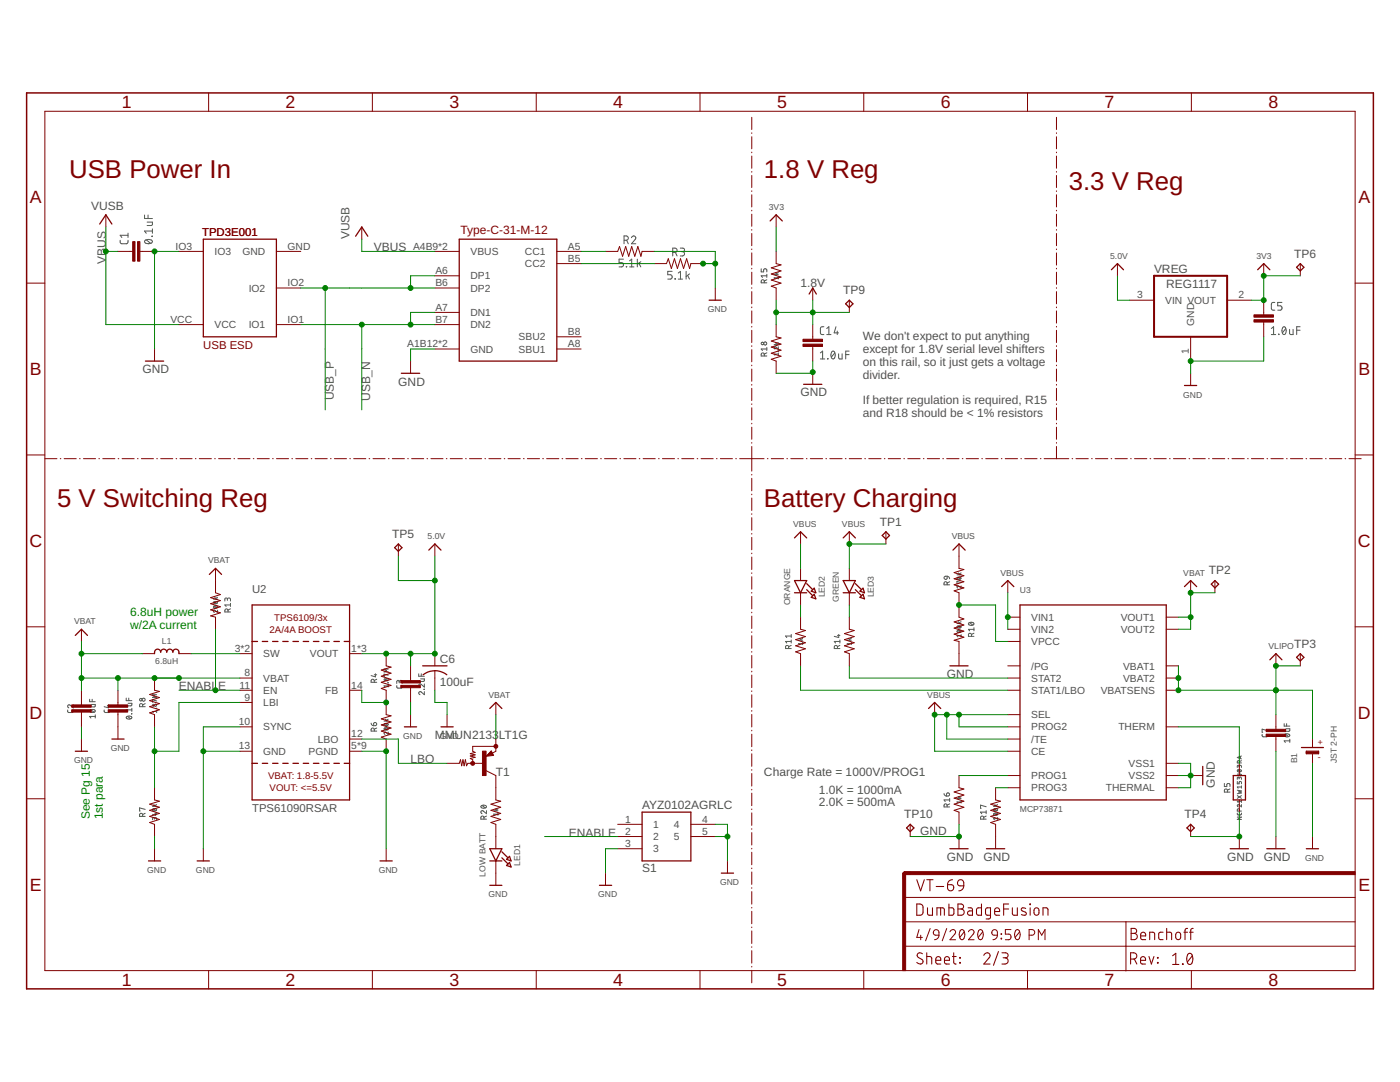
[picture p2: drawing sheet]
<svg xmlns="http://www.w3.org/2000/svg" width="279mm" height="216mm" viewBox="0 0 279 216" stroke-linecap="round" stroke-linejoin="round" font-family="sans-serif">
<defs><g id="words">
<g font-size="5.1" fill="#800000">
<text x="13.8" y="35.6">USB Power In</text>
<text x="152.5" y="35.6">1.8 V Reg</text>
<text x="213.3" y="38">3.3 V Reg</text>
<text x="11.4" y="101.2">5 V Switching Reg</text>
<text x="152.5" y="101.2">Battery Charging</text>
</g>
<g font-size="3.5" fill="#800000">
<text x="24.3" y="21.6">1</text>
<text x="57" y="21.6">2</text>
<text x="89.7" y="21.6">3</text>
<text x="122.4" y="21.6">4</text>
<text x="155.1" y="21.6">5</text>
<text x="187.8" y="21.6">6</text>
<text x="220.4" y="21.6">7</text>
<text x="253.1" y="21.6">8</text>
<text x="6" y="40.6">A</text>
<text x="271.1" y="40.6">A</text>
<text x="6" y="74.9">B</text>
<text x="271.1" y="74.9">B</text>
<text x="5.9" y="109.2">C</text>
<text x="271" y="109.2">C</text>
<text x="5.9" y="143.5">D</text>
<text x="271" y="143.5">D</text>
<text x="6" y="177.8">E</text>
<text x="271.1" y="177.8">E</text>
<text x="24.3" y="196.7">1</text>
<text x="57" y="196.7">2</text>
<text x="89.7" y="196.7">3</text>
<text x="122.4" y="196.7">4</text>
<text x="155.1" y="196.7">5</text>
<text x="187.8" y="196.7">6</text>
<text x="220.4" y="196.7">7</text>
<text x="253.1" y="196.7">8</text>
</g>
<g font-size="2.4" fill="#505050">
<text x="18.2" y="41.9">VUSB</text>
<text x="69.8" y="47.7" transform="rotate(-90 69.8 47.7)">VUSB</text>
<text x="21.1" y="52.6" transform="rotate(-90 21.1 52.6)">VBUS</text>
<text x="74.6" y="50.2">VBUS</text>
<text x="258.3" y="51.4">TP6</text>
<text x="159.7" y="57.2">1.8V</text>
<text x="168.3" y="58.7">TP9</text>
<text x="230.3" y="54.4">VREG</text>
<text x="232.7" y="57.5">REG1117</text>
<text x="172.2" y="67.9">We don't expect to put anything</text>
<text x="172.2" y="70.4">except for 1.8V serial level shifters</text>
<text x="28.4" y="74.5">GND</text>
<text x="79.5" y="76.9">GND</text>
<text x="172.2" y="73">on this rail, so it just gets a voltage</text>
<text x="172.2" y="75.6">divider.</text>
<text x="66.6" y="79.9" transform="rotate(-90 66.6 79.9)">USB_P</text>
<text x="73.9" y="80" transform="rotate(-90 73.9 80)">USB_N</text>
<text x="159.8" y="79.1">GND</text>
<text x="172.2" y="80.7">If better regulation is required, R15</text>
<text x="172.2" y="83.2">and R18 should be &lt; 1% resistors</text>
<text x="78.3" y="107.3">TP5</text>
<text x="175.6" y="104.9">TP1</text>
<text x="241.3" y="114.6">TP2</text>
<text x="258.3" y="129.2">TP3</text>
<text x="35.7" y="137.7">ENABL</text>
<text x="43.5" y="137.7">E</text>
<text x="87.8" y="136.9">100uF</text>
<text x="87.8" y="132.3">C6</text>
<text x="189" y="135.3">GND</text>
<text x="86.8" y="147.5">MMUN2133</text>
<text x="99.5" y="147.5">LT1G</text>
<text x="81.9" y="152.3">LBO</text>
<text x="99" y="154.8">T1</text>
<text x="152.5" y="154.8">Charge Rate = 1000V/PROG1</text>
<text x="128.1" y="161.4">AYZ0102AGRLC</text>
<text x="163.4" y="158.4">1.0K = 1000mA</text>
<text x="163.4" y="160.8">2.0K = 500mA</text>
<text x="242.5" y="157.2" transform="rotate(-90 242.5 157.2)">GND</text>
<text x="113.5" y="166.9">ENABLE</text>
<text x="180.4" y="163.3">TP10</text>
<text x="183.6" y="166.7">GND</text>
<text x="236.4" y="163.3">TP4</text>
<text x="189" y="171.8">GND</text>
<text x="196.3" y="171.8">GND</text>
<text x="244.9" y="171.8">GND</text>
<text x="252.2" y="171.8">GND</text>
<text x="128.1" y="174.1">S1</text>
</g>
<text font-size="2.4" fill="#800000" x="91.9" y="46.8">Type-C-31-M-12</text>
<g font-size="2.4" fill="#008000">
<text x="26" y="123">6.8uH power</text>
<text x="26" y="125.6">w/2A current</text>
<text x="17.9" y="163.5" transform="rotate(-90 17.9 163.5)">See Pg 15</text>
<text x="20.5" y="163.5" transform="rotate(-90 20.5 163.5)">1st para</text>
</g>
<g font-size="2.3" fill="#800000">
<text x="40.3" y="47">TPD3E001</text>
<text x="40.6" y="69.6">USB ESD</text>
</g>
<g font-size="2.3" fill="#505050">
<text x="50.3" y="118.3">U2</text>
<text x="50.3" y="162.1">TPS61090RSAR</text>
</g>
<g font-size="2.1" fill="#505050">
<text x="35" y="49.8">IO3</text>
<text x="42.8" y="50.9">IO3</text>
<text x="48.4" y="50.9">GND</text>
<text x="57.4" y="49.8">GND</text>
<text x="82.4" y="49.8">A4B9*2</text>
<text x="93.9" y="50.9">VBUS</text>
<text x="104.8" y="50.9">CC1</text>
<text x="104.8" y="53.3">CC2</text>
<text x="113.4" y="49.8">A5</text>
<text x="113.4" y="52.3">B5</text>
<text x="49.6" y="58.2">IO2</text>
<text x="57.4" y="57.1">IO2</text>
<text x="86.9" y="54.7">A6</text>
<text x="86.9" y="57.1">B6</text>
<text x="93.9" y="55.8">DP1</text>
<text x="93.9" y="58.2">DP2</text>
<text x="226.9" y="59.6">3</text>
<text x="247.1" y="59.6">2</text>
<text x="34" y="64.4">VCC</text>
<text x="42.8" y="65.5">VCC</text>
<text x="49.6" y="65.5">IO1</text>
<text x="57.4" y="64.4">IO1</text>
<text x="86.9" y="62">A7</text>
<text x="86.9" y="64.4">B7</text>
<text x="93.9" y="63.1">DN1</text>
<text x="93.9" y="65.5">DN2</text>
<text x="232.5" y="60.6">VIN VOUT</text>
<text x="238.3" y="65" transform="rotate(-90 238.3 65)">GND</text>
<text x="81.3" y="69.3">A1B12*2</text>
<text x="93.9" y="70.4">GND</text>
<text x="103.5" y="70.4">SBU1</text>
<text x="103.5" y="67.9">SBU2</text>
<text x="113.4" y="69.3">A8</text>
<text x="113.4" y="66.9">B8</text>
<text x="237.3" y="70.6" transform="rotate(-90 237.3 70.6)">1</text>
<text x="205.8" y="123.9">VIN1</text>
<text x="223.7" y="123.9">VOUT1</text>
<text x="46.9" y="130.1">3*2</text>
<text x="52.5" y="131.2">SW</text>
<text x="61.8" y="131.2">VOUT</text>
<text x="70.1" y="130.1">1*3</text>
<text x="205.8" y="126.3">VIN2</text>
<text x="205.8" y="128.7">VPCC</text>
<text x="223.7" y="126.3">VOUT2</text>
<text x="47.8" y="137.4">11</text>
<text x="48.8" y="135">8</text>
<text x="52.5" y="136">VBAT</text>
<text x="70.1" y="137.4">14</text>
<text x="205.8" y="133.6">/PG</text>
<text x="205.8" y="136">STAT2</text>
<text x="224.1" y="133.6">VBAT1</text>
<text x="224.1" y="136">VBAT2</text>
<text x="48.8" y="139.8">9</text>
<text x="52.5" y="138.5">EN</text>
<text x="52.5" y="140.9">LBI</text>
<text x="64.9" y="138.5">FB</text>
<text x="205.8" y="138.5">STAT1/LBO</text>
<text x="205.8" y="143.3">SEL</text>
<text x="219.7" y="138.5">VBATSENS</text>
<text x="47.7" y="144.7">10</text>
<text x="47.7" y="149.6">13</text>
<text x="52.5" y="145.8">SYNC</text>
<text x="63.4" y="148.2">LBO</text>
<text x="70.1" y="149.6">5*9</text>
<text x="70.1" y="147.1">12</text>
<text x="205.8" y="145.8">PROG2</text>
<text x="205.8" y="148.2">/TE</text>
<text x="223.2" y="145.8">THERM</text>
<text x="52.5" y="150.6">GND</text>
<text x="61.6" y="150.6">PGND</text>
<text x="205.8" y="150.6">CE</text>
<text x="205.8" y="155.5">PROG1</text>
<text x="225.2" y="155.5">VSS2</text>
<text x="225.2" y="153.1">VSS1</text>
<text x="205.8" y="157.9">PROG3</text>
<text x="220.7" y="157.9">THERMAL</text>
<text x="124.8" y="164.1">1</text>
<text x="124.8" y="166.6">2</text>
<text x="130.4" y="165.2">1</text>
<text x="130.4" y="167.6">2</text>
<text x="134.5" y="165.2">4</text>
<text x="134.5" y="167.6">5</text>
<text x="140.1" y="164.1">4</text>
<text x="140.1" y="166.6">5</text>
<text x="124.8" y="169">3</text>
<text x="130.4" y="170.1">3</text>
</g>
<g font-size="1.9" fill="#800000">
<text x="54.7" y="123.8">TPS6109/3x</text>
<text x="53.8" y="126.2">2A/4A BOOST</text>
<text x="53.5" y="155.4">VBAT: 1.8-5.5V</text>
<text x="53.8" y="157.9">VOUT: &lt;=5.5V</text>
</g>
<g font-size="1.7" fill="#505050">
<text x="153.4" y="41.9">3V3</text>
<text x="221.6" y="51.6">5.0V</text>
<text x="250.7" y="51.6">3V3</text>
<text x="141.3" y="62.3">GND</text>
<text x="236.1" y="79.4">GND</text>
<text x="85.3" y="107.6">5.0V</text>
<text x="158.3" y="105.1">VBUS</text>
<text x="168" y="105.1">VBUS</text>
<text x="189.9" y="107.6">VBUS</text>
<text x="41.5" y="112.4">VBAT</text>
<text x="164.6" y="119.2" transform="rotate(-90 164.6 119.2)">LED2</text>
<text x="174.4" y="119.2" transform="rotate(-90 174.4 119.2)">LED3</text>
<text x="199.7" y="114.9">VBUS</text>
<text x="203.6" y="118.3">U3</text>
<text x="236.1" y="114.9">VBAT</text>
<text x="14.8" y="124.6">VBAT</text>
<text x="157.7" y="120.8" transform="rotate(-90 157.7 120.8)">ORANGE</text>
<text x="167.4" y="120.1" transform="rotate(-90 167.4 120.1)">GREEN</text>
<text x="32.3" y="128.6">L1</text>
<text x="253.2" y="129.5">VLIPO</text>
<text x="31" y="132.5">6.8uH</text>
<text x="97.5" y="139.2">VBAT</text>
<text x="185.1" y="139.2">VBUS</text>
<text x="22.1" y="149.9">GND</text>
<text x="80.5" y="147.5">GND</text>
<text x="87.8" y="147.5">GND</text>
<text x="14.8" y="152.3">GND</text>
<text x="258.9" y="152.3" transform="rotate(-90 258.9 152.3)">B1</text>
<text x="266.8" y="152.3" transform="rotate(-90 266.8 152.3)">JST 2-PH</text>
<text x="203.6" y="162.1">MCP73871</text>
<text x="103.8" y="172.7" transform="rotate(-90 103.8 172.7)">LED1</text>
<text x="260.5" y="171.8">GND</text>
<text x="29.4" y="174.2">GND</text>
<text x="39.1" y="174.2">GND</text>
<text x="75.6" y="174.2">GND</text>
<text x="96.9" y="174.9" transform="rotate(-90 96.9 174.9)">LOW BATT</text>
<text x="97.5" y="179.1">GND</text>
<text x="119.4" y="179.1">GND</text>
<text x="143.7" y="176.6">GND</text>
</g>
<g font-size="1.7" fill="#800000">
<text x="263" y="148.7">+</text>
<text x="263" y="151.6">-</text>
</g>
</g></defs>
<g fill="none" stroke="#505050" stroke-width=".2">
<path d="M24 47.9v.5l.3 .2h1l.2-.2v-.5M25.5 46.5v.9M25.5 46.9h-1.5l.3 .5M28.9 42.9v.7h1.5M29 48a1.03 1.03 0 0 1 1.4 .2 .91 .91 0 0 1-1.5 0zM29.2 47.9l.9 .7M29.4 44.3h1l-.1 .6-.9 .1M29.5 42.9v.7M30.3 47.1l.1 .1zM30.4 45.7v.8M30.4 46.1h-1.5l.3 .4M124.4 51.7h-.9v.7h.6a.44 .44 0 0 1 .3 .4 .44 .44 0 0 1-.3 .5h-.6"/>
<path d="M124.5 47.9h.5a.43 .43 0 0 0 .4-.4 .43 .43 0 0 0-.4-.4h-.5v1.5M125 53.2l.1 .1zM125.1 47.9l.3 .7M125.6 53.3h.9M125.6 52l.5-.3v1.6M126 47.4a.42 .42 0 0 1 .6-.3 .42 .42 0 0 1 .2 .7l-.8 .8h.9M127.2 51.7v1.6M127.5 52.5l.4 .8M127.9 52.2l-.7 .5M134.1 54.1h-.8v.7h.5a.45 .45 0 0 1 .3 .5 .45 .45 0 0 1-.3 .4h-.5M134.3 50.4h.4a.43 .43 0 0 0 .4-.5 .43 .43 0 0 0-.4-.4h-.4v1.6M134.7 55.6l.1 .1z"/>
<path d="M134.8 50.4l.3 .7M135.4 55.7h.8M135.4 54.5l.4-.4v1.6M135.8 49.5l.6 .1 .2 .2-.2 .4h-.5M136.2 50.2a.43 .43 0 0 1 .4 .4 .43 .43 0 0 1-.4 .5h-.4M136.9 54.1v1.6M137.2 54.9l.4 .8M137.6 54.7l-.7 .5M151.9 53.6v.7h.5v-.4a.32 .32 0 0 1 .3-.3 .32 .32 0 0 1 .3 .3v.4M152.5 56.4l-.1-.5h-.4l-.1 .5h1.1M153 55.8l-.5 .3M153 55h-1.1l.3 .4"/>
<path d="M153 54.7v.7M154.5 54.8h.8M154.8 54.4l.2 .4M155.3 55.4h-.8l.2 .3M155.3 55.2v.5M155.3 54.4l-.4 .2M152.5 71l-.1-.5h-.4l-.1 .5h1.1M153 69.3v.6M153 70.4l-.5 .3M153 69.6h-1.1l.3 .3M154.5 68.7h.8M154.8 68.4l.2 .3"/>
<path d="M155.3 70.1h.1M155.3 69.2v.5l-.4-.4a.23 .23 0 0 0-.4 0 .23 .23 0 0 0 .2 .4M155.3 70.4v.5M155.3 70.7h-.8l.2 .2M155.3 68.4l-.4 .2M163.7 70.4l.5-.3v1.5M163.7 71.6h.9M164.4 65.2h-.5l-.2 .4 .1 .9 .1 .2 .5 .1M165 66.8h.8M165 65.6l.4-.4v1.6M165.2 71.5v.1zM166 70.2l.3-.1a.94 .94 0 0 1 0 1.5 .97 .97 0 0 1-.3-1.4z"/>
<path d="M166.6 70.4l-.7 .9M166.8 65.2l-.3 1.2h.8M167.1 66.1v.7M167.4 70.6v.9l.2 .1h.5v-1M168.8 70.8h.7M169.5 70.1h-.7v1.5M253.7 65.6l.5-.4v1.6M253.7 66.8h.9M254.4 60.3l-.4 .1-.3 .3 .1 1 .2 .2h.4M255.2 66.7v.1zM255.8 60.3h-.8v.7h.5a.45 .45 0 0 1 .3 .5 .45 .45 0 0 1-.3 .4h-.5M256 65.3l.3-.1a.94 .94 0 0 1 0 1.6 .97 .97 0 0 1-.3-1.5z"/>
<path d="M256.6 65.6l-.7 .8M257.4 65.7v.8l.2 .3h.5v-1.1M258.8 65.9h.7M259.5 65.2h-.7v1.6M42.6 119.5h.8M42.9 119.2l.2 .3M43.4 119.2l-.4 .2M45.4 119.6l.2-.3 .3 .1 .1 .5M45.4 119.8v-.4l-.3-.1-.2 .1v.5M188.5 115.1l.5-.1v.4a.31 .31 0 0 1-.4 .2 .31 .31 0 0 1-.1-.5zM189 116.4l-.2-.3h-.3l-.1 .6h1.1M189 115l.4 .2 .1 .3"/>
<path d="M189 116.4v.3M189.5 116.1l-.5 .2M191 114.7h.8M191 115.3a.44 .44 0 0 1 .4-.2 .44 .44 0 0 1 .4 .4 .43 .43 0 0 1-.5 .1 .43 .43 0 0 1-.3-.3zM191.2 115.2l.4 .3M191.3 114.3l.2 .4M191.8 116.9v.4l-.5-.4h-.2l-.1 .3 .2 .1M191.8 116.2l-.8-.2 .1 .5M191.8 114.3l-.4 .2M17.9 139.5v.5h1.1M18.4 139.5v.5M25.2 139.3v.5h1.1"/>
<path d="M25.7 139.3v.5M31.3 139.9l-.9-.3 .1 .5M31.3 138.6h-.9l.5 .3-.5 .3h.9M42.6 121a.44 .44 0 0 1 .5-.1 .44 .44 0 0 1 .3 .3 .44 .44 0 0 1-.5 .2 .44 .44 0 0 1-.3-.4zM42.6 120.1a.43 .43 0 0 1 .5-.1 .43 .43 0 0 1 .3 .3 .43 .43 0 0 1-.5 .2 .43 .43 0 0 1-.3-.4zM42.8 120.9l.4 .4M42.8 120.1l.4 .3M43.4 121.8v.4l-.4-.4a.22 .22 0 0 0-.4 .1 .22 .22 0 0 0 .2 .3M45.5 122.1l-.1-.5h-.4l-.1 .5h1.1M46 121.5l-.5 .2M46 120.7h-1.1l.2 .3M46 120.4v.6"/>
<path d="M74.7 136.1l-.1-.5h-.4l-.1 .5h1.1M74.7 134.6h.5M74.9 134.5v.6l-.8-.3M75.2 135.5l-.5 .3M77.5 136.2h.1M77.5 134.7l-.9-.2v.5h.2M77.5 136.9h-.9l.2 .2M77.5 136.6v.5M77.5 133.5h-.9l.5 .3-.5 .3h.9M79.2 136.8v.4l.2 .1h.7l.2-.5M79.7 136.1l.1-.3h.3l.2 .1v.5M79.7 136.3v-.4l-.3-.1-.2 .1v.5"/>
<path d="M83.6 134.5v.4h1.1M83.9 135.5h.8l-.1 .5h-.7M84.1 134.5v.4M84.7 137.5h.1M84.7 138v.6l-.6-.5a.31 .31 0 0 0-.5 .1 .31 .31 0 0 0 .2 .4M84.7 136.5v.6l-.6-.5a.31 .31 0 0 0-.5 .1 .31 .31 0 0 0 .2 .4M157.4 129.4l-.1-.6h-.4l-.1 .6h1.1M157.9 128.8l-.5 .2M157.9 128h-1.1l.2 .3M157.9 126.6v.6M157.9 127.7v.6M157.9 126.9h-1.1l.2 .3"/>
<path d="M159.4 127.7h.8M159.6 127.4l.3 .3M160.2 128.4h-.8l.1 .2M160.2 128.2v.4M160.2 127.4l-.4 .2M167.1 129.4l-.1-.6h-.4l-.1 .6h1.1M167.1 126.8h.5M167.4 126.6v.6l-.9-.2M167.6 128h-1.1l.3 .3M167.6 128.8l-.5 .2M167.6 127.7v.6M169.1 127.7h.8"/>
<path d="M169.4 127.4l.2 .3M169.9 128.4h-.8l.2 .2M169.9 128.2v.4M169.9 127.4l-.4 .2M191 124.4h.8M191 125.9a.44 .44 0 0 1 .4-.2 .44 .44 0 0 1 .4 .4 .43 .43 0 0 1-.5 .1 .43 .43 0 0 1-.3-.3zM191 125a.43 .43 0 0 1 .5-.1 .43 .43 0 0 1 .3 .3 .44 .44 0 0 1-.5 .1 .44 .44 0 0 1-.3-.3zM191.2 125.8l.4 .4M191.2 124.9l.4 .4M191.3 124.1l.2 .3M191.8 126.6v.5M191.8 126.9h-.8l.2 .2"/>
<path d="M191.8 124.1l-.4 .2M193.3 124.3a.6 .6 0 0 1 1.1 .3 .62 .62 0 0 1-1.1-.2zM193.5 124.2l.6 .5M193.9 127l-.1-.6h-.4l-.1 .6h1.1M194.4 126.3l-.5 .3M194.4 125.6h-1.1l.2 .3M194.4 125.3v.6M13.5 141.7v.3l.2 .2h.8l.1-.5M14.6 140.6v.6l-.6-.5a.3 .3 0 0 0-.5 .1 .3 .3 0 0 0 .2 .4M18 141.7a.62 .62 0 0 1 1 .3 .62 .62 0 0 1-1.1-.2zM18.1 141.6l.7 .5M18.3 140.6h.7l-.1 .4-.6 .1"/>
<path d="M19 143h-1.1l.2 .3M19 142.6v.7M20.8 141.7v.3l.2 .2h.8l.1-.5M21.4 140.8h.5M21.7 140.6v.6l-.9-.2M25.3 143a.63 .63 0 0 1 1 .3 .62 .62 0 0 1-1.1-.2zM25.4 142.9l.7 .5M25.6 140.3h.7l-.1 .5h-.6M26.2 142.5h.1M26.3 141.3v.7M26.3 141.6h-1.1l.2 .4M28.5 141l-.1-.5h-.4l-.1 .5h1.1"/>
<path d="M29 140.4l-.5 .3M31.3 141.3h.1M31.3 141.7v.5M31.3 142h-.9l.2 .2M74.1 144.3l.1 .4 .4 .1M74.6 144.3a.32 .32 0 0 1 .6 0 .32 .32 0 0 1-.3 .5h-.3zM74.7 145.9l-.1-.6h-.4l-.1 .6h1.1M75.2 145.3l-.5 .2M76.6 143.9h.9M76.7 145.3a.44 .44 0 0 1 .4-.1 .44 .44 0 0 1 .3 .3 .43 .43 0 0 1-.4 .2 .43 .43 0 0 1-.3-.4zM76.7 144.5a.44 .44 0 0 1 .4-.2 .44 .44 0 0 1 .3 .4 .42 .42 0 0 1-.4 .1 .42 .42 0 0 1-.3-.3zM76.8 145.2l.5 .4"/>
<path d="M76.8 144.4l.5 .3M76.9 143.5l.3 .4M77.5 146.1v.4l-.5-.3a.22 .22 0 0 0-.3 0 .22 .22 0 0 0 .1 .3M77.5 143.5l-.4 .2M188.4 158.3l.2 .4 .3 .1M189 158.3a.32 .32 0 0 1 .5 .1 .32 .32 0 0 1-.3 .4h-.3zM189.5 159.6h-1.1l.2 .3M189.5 159.3v.6M191 159.3h.8M191.3 159l.2 .3M191.8 159.8v.5M191.8 159l-.4 .2"/>
<path d="M244.3 156.3v.7h.5v-.4a.32 .32 0 0 1 .4-.3 .32 .32 0 0 1 .3 .3v.4M245 158.1l-.1-.6h-.4l-.2 .6h1.2M245.5 157.4l-.5 .3M246.9 155.9v.5h.4v-.4l.2-.1 .2 .1 .1 .4M246.9 154.5h.7l.2 .2M246.9 158.7l.9 .6M246.9 157.7l.9 .1-.6 .2 .6 .2-.9 .2M247 153.7a.44 .44 0 0 1 .4-.1 .44 .44 0 0 1 .3 .3 .44 .44 0 0 1-.4 .1 .44 .44 0 0 1-.3-.3zM247.1 153.6l.5 .4M247.3 155.3l.1-.2h.2l.2 .4M247.3 155.4v-.2l-.2-.2-.1 .2-.1 .3M247.3 152.9l.1-.2h.2l.2 .4"/>
<path d="M247.3 153.1v-.3l-.2-.1-.1 .1-.1 .3M247.4 152.2v-.3l-.4-.1-.1 .4h.9M247.5 150.9v.4M247.8 156.8v.5M247.8 159.7v.4M247.8 159.9h-.9l.2 .2M247.8 158.7l-.9 .6M247.8 157h-.9l.2 .3M247.8 151.8l-.4 .2M247.8 150.9l-.9 .3 .9 .2M251.9 146.5v.4l.2 .1h.8l.1-.5M253 145.8l-1.1-.3v.6h.1"/>
<path d="M256.3 144.4v.5h1.1M256.3 146.6a.64 .64 0 0 1 1.1 .2 .61 .61 0 0 1-.6 .3 .61 .61 0 0 1-.5-.5zM256.5 146.5l.7 .5M256.6 145.4h.8l-.1 .5h-.7M256.8 144.4v.5M257.4 147.8h-1.1l.2 .3M257.4 147.5v.6M28.5 162.9l-.1-.6h-.4l-.1 .6h1.1M29 161.5l-1.1-.3v.6h.1M29 162.3l-.5 .2M30.4 160.9h.9M30.5 161.5a.44 .44 0 0 1 .4-.2 .44 .44 0 0 1 .3 .4 .44 .44 0 0 1-.4 .1 .44 .44 0 0 1-.3-.3z"/>
<path d="M30.6 161.4l.5 .4M30.7 160.5l.3 .4M30.8 163.3l.1-.2h.2l.2 .5M30.8 163.5v-.3l-.3-.1-.1 .5M30.9 162.4h.4M31.1 162.2v.5l-.7-.2M31.3 160.5l-.4 .2M96 160.8a.63 .63 0 0 1 1.1 .3 .61 .61 0 0 1-.6 .2 .61 .61 0 0 1-.5-.4zM96.2 160.7l.6 .5M96.6 163.4l-.1-.5h-.4l-.1 .5h1.1M97.1 161.8v.6l-.6-.6a.31 .31 0 0 0-.5 .1 .31 .31 0 0 0 .2 .5M97.1 162.8l-.5 .3"/>
<path d="M98.5 161.8h.9M98.8 161.4l.3 .4M99.4 162.5h-.9l.2 .2M99.4 162.2v.5M99.4 161.4l-.4 .2M189 161l-.1-.5h-.4l-.1 .5h1.1M189.5 160.4l-.5 .3M191.8 160h-.8l.2 .3M196.3 163.4l-.1-.5h-.4l-.1 .5h1.1M196.8 161l-1.1-.3v.6h.1M196.8 162.8l-.5 .3M196.8 162.1h-1.1l.2 .3"/>
<path d="M196.8 161.8v.6M198.3 160.9h.8M198.3 162.4a.43 .43 0 0 1 .5-.2 .43 .43 0 0 1 .3 .4 .44 .44 0 0 1-.5 .1 .44 .44 0 0 1-.3-.3zM198.3 161.5a.44 .44 0 0 1 .5-.2 .44 .44 0 0 1 .3 .4 .44 .44 0 0 1-.5 .1 .44 .44 0 0 1-.3-.3zM198.5 162.3l.4 .3M198.5 161.4l.4 .4M198.5 160.5l.3 .4M199.1 163.3h-.8l.2 .3M199.1 163.1v.5M199.1 160.5l-.4 .2M246.9 162.2l.2 .4h.5l.2-.4M246.9 163h.9l-.9 .5h.9"/>
<path d="M247.4 161.8v-.3l-.4-.1-.1 .4h.9M247.8 160.5v.5l-.8-.4-.1 .1 .2 .3"/>
<circle cx="152.2" cy="68.5" r=".25"/>
<circle cx="152.7" cy="68.5" r=".31"/>
<circle cx="28.1" cy="139.6" r=".26"/>
<circle cx="28.7" cy="139.6" r=".31"/>
<circle cx="76.8" cy="135.6" r=".18"/>
<circle cx="77.2" cy="135.6" r=".23"/>
<circle cx="30.6" cy="140.7" r=".18"/>
<circle cx="31" cy="140.7" r=".22"/>
</g>
<g fill="none" stroke="#800000" stroke-width=".2">
<path d="M41.6 18.5v3.7M74.3 18.5v3.7M107 18.5v3.7M139.7 18.5v3.7M172.4 18.5v3.7M205.1 18.5v3.7M237.8 18.5v3.7M9 22.2h261.4v171.5h-261.4zM150 23.4v2.4M150 26.5v.1M150 27.3v2.4M150 30.4v.1"/>
<path d="M150 31.1v2.5M150 34.2v.2M150 35v2.4M150 38.1v.1M150 38.9v2.4M210.8 23.4v2.4M210.8 26.5v.1M210.8 27.3v2.4M210.8 30.4v.1M210.8 31.1v2.5M210.8 34.2v.2M210.8 35v2.4"/>
<path d="M210.8 38.1v.1M210.8 38.9v2.4M5.3 56.5h3.7M21.1 42.9v2.4M23.5 50.2h3M27.9 50.2h2.9M35.7 50.2h4.9M55.2 50.2h4.8M55.2 57.5h4.8M72.2 45.3v2.4M86.8 50.2h4.9M86.8 55h4.9"/>
<path d="M86.8 57.5h4.9M111.1 50.2h4.9M111.1 52.6h4.9M120.8 50.2h2.5l.3-1 .6 1.9 .7-1.9 .6 1.9 .6-1.9 .6 1.9 .6-1.9 .6 1.9 .2-.9h2.5M130.6 52.6h2.4l.4-1 .6 2 .6-2 .6 2 .6-2 .6 2 .6-2 .6 2 .3-1h2.4M142.7 57.5v2.4M150 42v.1M150 42.7v2.4M150 45.8v.1M150 46.6v2.4M150 49.7v.1M150 50.5v2.4"/>
<path d="M150 53.5v.2M150 54.3v2.4M150 57.4v.1M150 58.2v2.4M154.9 50.2v2.4l1 .3-2 .5 2 .7-2 .6 2 .6-2 .6 2 .6-2 .6 1 .4v2.4M154.9 42.9v2.4M162.2 57.5v2.4M169.5 59.9v2.4M210.8 42v.1M210.8 42.7v2.4M210.8 45.8v.1M210.8 46.6v2.4"/>
<path d="M210.8 49.7v.1M210.8 50.5v2.4M210.8 53.5v.2M210.8 54.3v2.4M210.8 57.4v.1M210.8 58.2v2.4M223 52.6v2.4M225.4 59.9h4.9M244.9 59.9h4.9M252.2 52.6v2.4M252.2 59.9v2.9M259.5 52.6v2.4"/>
<path d="M270.4 56.5h3.7M30.8 69.6v2.5M35.7 64.8h4.9M55.2 64.8h4.8M81.9 72.1v2.4M86.8 69.6h4.9M86.8 62.3h4.9M86.8 64.8h4.9M111.1 69.6h4.9M111.1 67.2h4.9M150 61.3v.1M150 62v2.5"/>
<path d="M150 65.1v.2M150 65.9v2.4M150 69v.1M150 69.8v2.4M150 72.9v.1M150 73.6v2.5M150 76.7v.2M150 77.5v2.4M154.9 64.8v2.4l1 .2-2 .7 2 .6-2 .6 2 .6-2 .6 2 .6-2 .6 1 .4v2.4M162.2 64.8v2.9M162.2 69.2v2.9M162.2 74.3v2.4"/>
<path d="M210.8 61.3v.1M210.8 62v2.5M210.8 65.1v.2M210.8 65.9v2.4M210.8 69v.1M210.8 69.8v2.4M210.8 72.9v.1M210.8 73.6v2.5M210.8 76.7v.2M210.8 77.5v2.4M237.6 67.2v4.9M237.6 74.5v2.4"/>
<path d="M252.2 64.3v2.9M5.3 90.8h3.7M9 91.5h2.4M12 91.5h.1M12.8 91.5h2.4M15.9 91.5h.1M16.7 91.5h2.4M19.7 91.5h.2M20.5 91.5h2.4M23.6 91.5h.1M24.4 91.5h2.4M27.4 91.5h.2"/>
<path d="M28.2 91.5h2.4M31.3 91.5h.1M32.1 91.5h2.4M35.1 91.5h.2M35.9 91.5h2.4M39 91.5h.1M39.8 91.5h2.4M42.8 91.5h.2M43.6 91.5h2.4M46.7 91.5h.1M47.5 91.5h2.4M50.5 91.5h.2"/>
<path d="M51.3 91.5h2.4M54.4 91.5h.1M55.2 91.5h2.4M58.3 91.5h.1M59 91.5h2.4M62.1 91.5h.1M62.9 91.5h2.4M66 91.5h.1M66.7 91.5h2.5M69.8 91.5h.1M70.6 91.5h2.4M73.7 91.5h.1"/>
<path d="M74.4 91.5h2.5M77.5 91.5h.1M78.3 91.5h2.4M81.4 91.5h.1M82.1 91.5h2.5M85.2 91.5h.1M86 91.5h2.4M89.1 91.5h.1M89.9 91.5h2.4M92.9 91.5h.1M93.7 91.5h2.4M96.8 91.5h.1"/>
<path d="M97.6 91.5h2.4M100.6 91.5h.2M101.4 91.5h2.4M104.5 91.5h.1M105.2 91.5h2.5M108.3 91.5h.2M109.1 91.5h2.4M112.2 91.5h.1M112.9 91.5h2.5M116 91.5h.2M116.8 91.5h2.4M119.9 91.5h.1"/>
<path d="M120.6 91.5h2.5M123.7 91.5h.1M124.5 91.5h2.4M127.6 91.5h.1M128.4 91.5h2.4M131.4 91.5h.2M132.2 91.5h2.4M135.3 91.5h.1M136.1 91.5h2.4M139.1 91.5h.2M139.9 91.5h2.4M143 91.5h.1"/>
<path d="M143.8 91.5h2.4M146.8 91.5h.2M147.6 91.5h4.9M150 80.6v.1M150 81.4v2.4M150 84.5v.1M150 85.2v2.5M150 88.3v.1M150 89.1v4.9M150 94.7v.1M150 95.4v2.5M150 98.6v.1"/>
<path d="M150 99.4v2.5M153.1 91.5h.2M153.9 91.5h2.5M157 91.5h.2M157.8 91.5h2.5M160.9 91.5h.2M161.7 91.5h2.5M164.8 91.5h.2M165.6 91.5h2.5M168.7 91.5h.1M169.5 91.5h2.4M172.6 91.5h.1"/>
<path d="M173.4 91.5h2.4M176.5 91.5h.1M177.3 91.5h2.4M180.4 91.5h.1M181.2 91.5h2.4M184.3 91.5h.1M185.1 91.5h2.4M188.2 91.5h.1M188.9 91.5h2.5M192 91.5h.2M192.8 91.5h2.5M195.9 91.5h.2"/>
<path d="M196.7 91.5h2.5M199.8 91.5h.2M200.6 91.5h2.5M203.7 91.5h.2M204.5 91.5h2.5M207.6 91.5h.2M208.4 91.5h4.9M210.8 80.6v.1M210.8 81.4v2.4M210.8 84.5v.1M210.8 85.2v2.5M210.8 88.3v.1"/>
<path d="M210.8 89.1v2.4M214 91.5h.1M214.7 91.5h2.5M217.8 91.5h.2M218.6 91.5h2.5M221.7 91.5h.2M222.5 91.5h2.5M225.6 91.5h.2M226.4 91.5h2.5M229.5 91.5h.2M230.3 91.5h2.4M233.4 91.5h.1"/>
<path d="M234.2 91.5h2.4M237.3 91.5h.1M238.1 91.5h2.4M241.2 91.5h.1M242 91.5h2.4M245.1 91.5h.1M245.9 91.5h2.4M249 91.5h.1M249.7 91.5h2.5M252.9 91.5h.1M253.6 91.5h2.5M256.8 91.5h.1"/>
<path d="M257.5 91.5h2.5M260.6 91.5h.2M261.4 91.5h2.5M264.5 91.5h.2M265.3 91.5h2.5M268.4 91.5h.2M269.2 91.5h2.5M270.4 90.8h3.7M43 113.4v4.9l1 .3-2 .7 2 .5-2 .7 2 .6-2 .6 2 .6-2 .6 1 .2v2.5M79.5 108.5v2.5M86.8 108.5v2.5M150 102.5v.1"/>
<path d="M150 103.3v2.5M150 106.4v.2M150 107.2v2.5M150 110.4v.1M150 111.1v2.5M150 114.3v.1M150 115.1v2.5M150 118.2v.1M150 119v2.5M159.8 106.1v2.4M159.8 113.4v2.4M159.8 118.3v2.4"/>
<path d="M169.5 106.1v2.4M169.5 113.4v2.4M169.5 118.3v2.4M176.8 106.1v2.4M191.4 108.5v4.9l1 .2-2 .7 2 .6-2 .6 2 .6-2 .6 2 .6-2 .6 1 .4v4.8l1 .4-2 .6 2 .6-2 .6 2 .6-2 .6 2 .6-2 .7 1 .2v4.9M201.1 115.8v2.5M237.6 115.8v2.5M242.5 115.8v2.5M5.3 125.1h3.7M16.3 125.6v2.4M16.3 137.7v3M23.5 137.7v3"/>
<path d="M28.4 130.4h2.4M30.8 135.3v2.4l1 .3-1.9 .6 1.9 .6-1.9 .6 1.9 .6-1.9 .6 1.9 .6-1.9 .6 .9 .4v2.4M35.7 130.4h2.4M47.9 130.4h2.4M47.9 135.3h2.4M47.9 137.7h2.4M69.8 130.4h2.4M69.8 137.7h2.4M77.1 130.4v2.5l.9 .2-1.9 .6 1.9 .6-1.9 .6 1.9 .7-1.9 .5 1.9 .7-1.9 .6 1 .3v4.9l.9 .2-1.9 .6 1.9 .7-1.9 .6 1.9 .6-1.9 .6 1.9 .6-1.9 .6 1 .4v2.4M81.9 132.9v2.9M81.9 137.2v3M86.8 130.4v2.5"/>
<path d="M86.8 133.8v3.9M150 122.2v.1M150 122.9v2.5M150 126.1v.1M150 126.9v2.4M150 130v.1M150 130.8v2.5M150 133.9v.2M150 134.7v2.5M150 137.9v.1M150 138.6v2.5M159.8 123.1v2.5l.9 .2-1.9 .6 1.9 .6-1.9 .6 1.9 .6-1.9 .7 1.9 .6-1.9 .6 1 .3v2.5"/>
<path d="M169.5 123.1v2.5l1 .2-2 .6 2 .6-2 .6 2 .6-2 .7 2 .6-2 .6 1 .3v2.5M201.1 135.3h2.5M201.1 137.7h2.5M201.1 125.6h2.5M201.1 128h2.5M201.1 132.9h2.5M201.1 123.1h2.5M232.7 135.3h2.5M232.7 137.7h2.5M232.7 125.6h2.5M232.7 132.9h2.5M232.7 123.1h2.5"/>
<path d="M254.6 130.4v2.5M259.5 130.4v2.5M270.4 125.1h3.7M5.3 159.4h3.7M16.3 142.1v2.9M16.3 147.5v2.4M23.5 142.1v5.4M30.8 157.2v2.4l1 .3-1.9 .6 1.9 .6-1.9 .6 1.9 .6-1.9 .6 1.9 .6-1.9 .6 .9 .4v2.4M47.9 140.2h2.4M47.9 145h2.4M47.9 149.9h2.4M69.8 149.9h2.4"/>
<path d="M69.8 147.5h2.4M81.9 142.6v2.4M89.2 142.6v2.4M89.2 152.3h2.5l.2-.7 .2 1.2 .3-1.2 .2 1.2 .3-1.2 .2 1.2 .3-.5h2.9M97 153.8l2 .9v4.9l.9 .3-1.9 .6 1.9 .6-1.9 .6 1.9 .6-1.9 .6 1.9 .6-1.9 .6 1 .4v4.9M98 149.8l.5 .9-1.5 .2zM99 140.2v2.4M99 147.5v2.4l-.7 .4M99 148.9h-4.7v1l.5 .2-.9 .3 .9 .2-.9 .3 .9 .2-.9 .2 .4 .3v.7M150 141.8v.1M150 142.6v2.5M150 145.7v.1"/>
<path d="M150 146.5v2.5M150 149.6v.2M150 150.4v2.5M150 153.6v.1M150 154.3v2.5M150 157.5v.1M150 158.3v2.5M186.5 140.2v2.4M191.4 154.7v2.5l1 .2-2 .6 2 .6-2 .7 2 .6-2 .6 2 .6-2 .6 1 .4v2.4M198.7 157.2v2.4l1 .3-2 .6 2 .6-2 .6 2 .6-2 .6 2 .6-2 .6 1 .4v4.9M201.1 145h2.5M201.1 149.9h2.5"/>
<path d="M201.1 147.5h2.5M201.1 154.7h2.5M201.1 142.6h2.5M201.1 157.2h2.5M232.7 145h2.5M232.7 152.3h2.5M232.7 154.7h2.5M232.7 157.2h2.5M237.6 154.7h2.4M247.3 152.3v2.4M247.3 159.6v2.5M254.6 142.6v2.9"/>
<path d="M254.6 147v2.9M261.9 147.5v1.5M261.9 150.5v1.8M270.4 159.4h3.7M30.8 169.4v2.4M40.6 169.4v2.4M77.1 169.4v2.4M99 171.8v4.9M120.8 174.2v2.5M123.3 164.5h4.8M123.3 166.9h4.8M123.3 169.4h4.8"/>
<path d="M137.9 164.5h4.8M137.9 166.9h4.8M145.2 171.8v2.4M150 161.4v.1M150 162.2v2.5M150 165.4v.1M150 166.1v2.5M150 169.3v.1M150 170.1v2.5M150 173.2v.1M150 174v2.5M150 177.1v.1"/>
<path d="M150 177.9v2.5M180.4 179.1h90M181.7 164.5v2.4M191.4 166.9v2.5M237.6 164.5v2.4M247.3 166.9v2.5M254.6 166.9v2.5M261.9 166.9v2.5M41.6 193.7v3.6M74.3 193.7v3.6M107 193.7v3.6M139.7 193.7v3.6"/>
<path d="M150 181.1v.1M150 181.8v2.5M150 185v.1M150 185.8v2.5M150 188.9v.1M150 189.7v2.5M150 192.8v.2M150 193.6v2.5M172.4 193.7v3.6M180.4 188.8h90M180.4 183.9h90M183.4 185.5l-.4 1.5h1.1"/>
<path d="M183.7 186.6v.9M185.6 185.3l-.9 2.4M186.4 185.7l.3-.2 .6 .2 .1 .9-1-.1-.1-.3zM187.4 186.6l-.3 .6-.6 .3M188.9 185.3l-.9 2.4M189.6 185.9a.56 .56 0 0 1 .8-.4 .56 .56 0 0 1 .1 .9l-.9 1.1h1.1M191.7 185.6l.1-.1a.83 .83 0 0 1 .7 1.3v.2a.48 .48 0 0 1-.5 .5 .48 .48 0 0 1-.5-.5v-.8zM192.4 185.9l-.9 1.1M193.3 185.9a.56 .56 0 0 1 .8-.4 .56 .56 0 0 1 .1 .9l-.9 1.1h1.1M195.4 185.6l.1-.1a.83 .83 0 0 1 .7 1.3v.2a.48 .48 0 0 1-.5 .5 .48 .48 0 0 1-.5-.5l-.1-.8zM196.1 185.9l-.9 1.1M198.1 185.7l.3-.2 .5 .2 .2 .9-1-.1-.2-.3z"/>
<path d="M199.1 186.6l-.3 .6-.6 .3M199.8 186.3l.1 .1zM199.8 187.2l.1 .1zM201.8 185.5h-1.2v.9h.7a.57 .57 0 0 1 .5 .6 .57 .57 0 0 1-.5 .5h-.7M202.7 185.6l.2-.1a.83 .83 0 0 1 .7 1.3l-.1 .2a.48 .48 0 0 1-.5 .5 .48 .48 0 0 1-.4-.5l-.1-.8zM203.5 185.9l-.9 1.1M205.1 193.7v3.6M205.4 186.6h.5a.56 .56 0 0 0 .6-.6 .56 .56 0 0 0-.6-.5h-.5v2M207.2 187.5v-2l.7 1.1 .7-1.1v2M224.7 183.9v9.9M237.8 193.7v3.6"/>
</g>
<path d="M230.3 55h14.6v12.2h-14.6z" fill="none" stroke="#800000" stroke-width=".4"/>
<g fill="none" stroke="#800000" stroke-width=".25">
<path d="M19.9 44.7l1.2-1.8 1.2 1.8M40.6 47.7h14.6v19.5h-14.6zM71 47.1l1.2-1.8 1.2 1.8M91.7 47.7h19.4v24.4h-19.4zM141.5 59.9h2.5M153.7 44.1l1.2-1.2 1.2 1.2M161.5 58.7l.7-1.2 .7 1.2M221.8 53.8l1.2-1.2 1.2 1.2M251 53.8l1.2-1.2 1.2 1.2M258.8 53.3l.7-.7 .7 .7-.7 .8zM29 72.1h3.7M80.1 74.5h3.7"/>
<path d="M160.4 76.7h3.6M168.8 60.6l.7-.7 .7 .7-.7 .8zM236.4 76.9h2.4M41.8 114.6l1.2-1.2 1.2 1.2M78.8 109.3l.7-.8 .7 .8-.7 .7zM85.6 109.8l1.2-1.3 1.2 1.3M158.6 115.8h2.4l-1.2 2.5zM158.6 118.3h2.4M158.6 107.3l1.2-1.2 1.2 1.2M161 117.7l1.2 1.2M161 116.5l1.2 1.2M162.5 117.4l.3 .9-.9-.3z"/>
<path d="M162.5 118.6l.3 .9-.9-.3zM168.3 115.8h2.4l-1.2 2.5zM168.3 118.3h2.4M168.3 107.3l1.2-1.2 1.2 1.2M170.7 117.7l1.2 1.2M170.7 116.5l1.2 1.2M171.6 118l.6-.6 .3 .9zM171.6 119.2l.6-.6 .3 .9zM176.8 106.1l.7 .7-.7 .8-.7-.8zM190.2 109.8l1.2-1.3 1.2 1.3M199.9 117.1l1.2-1.3 1.2 1.3M236.4 117.1l1.2-1.3 1.2 1.3"/>
<path d="M241.7 116.6l.8-.8 .7 .8-.7 .7zM15 126.8l1.3-1.2 1.2 1.2M30.8 130.4a.64 .64 0 0 1 .5-.8 .64 .64 0 0 1 .8 .5 .6 .6 0 0 1 .6-.6 .6 .6 0 0 1 .6 .6 .61 .61 0 0 1 .6-.6 .61 .61 0 0 1 .6 .6 .64 .64 0 0 1 .8-.6 .64 .64 0 0 1 .4 .9M50.3 128h1.1M50.3 120.7h19.5v38.9h-19.5zM52.3 128h1.1M54.4 128h1.1M56.4 128h1.1M58.5 128h1.1M60.5 128h1.1M62.5 128h1.1M64.6 128h1.1"/>
<path d="M66.6 128h1.1M68.7 128h1.1M84.3 132.9h4.9M84.4 134.6a3.8 3.8 0 0 1 4.8 0M189.6 132.9h3.6M203.6 120.7h29.1v38.9h-29.1zM253.4 131.7l1.2-1.3 1.2 1.3M258.8 131.2l.7-.8 .7 .8-.7 .7zM15 149.9h2.5M22.3 147.5h2.5M50.3 152.3h1.1M52.3 152.3h1.1"/>
<path d="M54.4 152.3h1.1M56.4 152.3h1.1M58.5 152.3h1.1M60.5 152.3h1.1M62.5 152.3h1.1M64.6 152.3h1.1M66.6 152.3h1.1M68.7 152.3h1.1M80.7 145h2.4M88 145h2.4M97.7 141.4l1.3-1.2 1.2 1.2M98 150.5h-.4l.4-.2 .2 .3-.9 .1 .7-.7 .3 .6"/>
<path d="M185.3 141.4l1.2-1.2 1.2 1.2M240 152.9v3.7M246.1 154.7h2.5v4.9h-2.5zM259.7 149.2h4.4M260.7 149.9h2.4v.5h-2.4zM260.7 150.1h2.4M29.6 171.8h2.5M39.3 171.8h2.5M75.8 171.8h2.5M97.7 171.8h2.5M97.7 176.7h2.5M97.7 169.4h2.5l-1.2 2.4z"/>
<path d="M100.2 171.2l1.2 1.2M100.2 170l1.2 1.2M101.1 171.5l.6-.6 .3 .9zM101.7 172.1l.3 .9-.9-.3zM119.6 176.7h2.5M128.1 162.1h9.8v9.7h-9.8zM144 174.2h2.4M180.9 165.2l.8-.7 .7 .7-.7 .7zM189.6 169.4h3.6M196.9 169.4h3.6M236.9 165.2l.7-.7 .7 .7-.7 .7zM245.5 169.4h3.7"/>
<path d="M252.8 169.4h3.7M260.7 169.4h2.4"/>
</g>
<g fill="#800000" stroke="#800000" stroke-width=".2">
<path d="M27.5 48.2h.4v3.9h-.4z"/>
<path d="M26.5 48.2h.4v3.9h-.4z"/>
<path d="M14.3 141.6h3.9v.5h-3.9z"/>
<path d="M14.3 140.7h3.9v.4h-3.9z"/>
<path d="M80 136.8h3.9v.4h-3.9z"/>
<path d="M80 135.8h3.9v.5h-3.9z"/>
<path d="M21.6 141.6h3.9v.5h-3.9z"/>
<path d="M21.6 140.7h3.9v.4h-3.9z"/>
<path d="M96.3 149.9h.7v4.8h-.7z"/>
<path d="M252.7 146.5h3.9v.5h-3.9z"/>
<path d="M252.7 145.5h3.9v.5h-3.9z"/>
<path d="M180.1 174.2h.6v19.5h-.6z"/>
<path d="M180.4 173.9h90v.6h-90z"/>
<path d="M250.3 63.8h3.8v.5h-3.8z"/>
<path d="M250.3 62.8h3.8v.5h-3.8z"/>
<path d="M160.3 68.7h3.8v.4h-3.8z"/>
<path d="M160.3 67.7h3.8v.5h-3.8z"/>
</g>
<g fill="#800000" stroke="#800000" stroke-width=".2">
<path d="M94 152.1l.4-.2 .2 .1 .1 .2-.1 .4a.4 .4 0 0 1-.4 .1 .4 .4 0 0 1-.3-.4l.4-.1 .1 .2-.5-.1z" fill-rule="evenodd"/>
<path d="M98.6 148.7l.2-.1a.4 .4 0 0 1 .4 0 .4 .4 0 0 1 .1 .4l-.3 .3h-.2l-.2-.4h.4v.1l-.4-.1z" fill-rule="evenodd"/>
</g>
<path d="M181.7 174.2h-1.3v1.2" fill="none" stroke="#800000" stroke-width=".59"/>
<g fill="none" stroke="#800000" stroke-width=".21">
<path d="M183 175.5l.7 2.3 .8-2.3M185 175.5h1.2M185.6 175.5v2.3M186.8 176.9h1.5M189.1 176.5h.7a.62 .62 0 0 1 .5 .7 .62 .62 0 0 1-.6 .6 .62 .62 0 0 1-.6-.7zM190.1 175.5l-.7 .3-.3 .7M191.3 175.6l.4-.1 .4 .1a1.13 1.13 0 0 1 .2 1.2h-.7a.61 .61 0 0 1-.5-.5 .61 .61 0 0 1 .2-.7zM192.3 176.8l-.3 .7-.7 .3M183 180.4h.8l.4 .4v1.4l-.4 .4h-.8zM184.1 190.3a.55 .55 0 0 0-.8-.1 .55 .55 0 0 0 0 .9l.7 .3a.55 .55 0 0 1 0 .9 .55 .55 0 0 1-.8-.1l-.2-.2M185 190.9h.6l.3 .2v1.3M185 190.1v2.3"/>
<path d="M185.1 181.1v1.3l.4 .2h.6v-1.5M186.8 191.6h.9a.52 .52 0 0 0-.3-.7 .52 .52 0 0 0-.6 .5l.1 .9 .8 .1M187 182.6v-1.5l1.4 .2 .1 1.3M187.7 181.1v1.5M188.5 191.6h1a.52 .52 0 0 0-.4-.7 .52 .52 0 0 0-.6 .5l.1 .9 .9 .1M189.4 180.4v2.2h.7l.3-.3-.1-.9-.2-.2-.7-.1M190.1 190.9h.7M190.3 190.1l.1 2 .4 .3M191.2 180.4h.6a.5 .5 0 0 1 .5 .5 .5 .5 0 0 1-.5 .5 .62 .62 0 0 1 .6 .6 .62 .62 0 0 1-.6 .6h-.6zM191.2 181.4h.6M191.5 191.1l.2 .1zM191.5 192l.2 .2z"/>
<path d="M193.2 181.1l.7 .1 .2 .2v1.2h-.6a.43 .43 0 0 1-.4-.4 .43 .43 0 0 1 .4-.4h.6M195.9 180.4v2.2h-.8l-.2-.3v-.9l.2-.2 .8-.1M196.3 190.6a.62 .62 0 0 1 .9-.5 .62 .62 0 0 1 .2 1l-1.1 1.3h1.3M197.7 182.6h-.8l-.2-.2v-.9l.2-.3 .8-.1v1.9l-.2 .3-.7 .1M198.5 181.9h1a.52 .52 0 0 0-.3-.7 .52 .52 0 0 0-.7 .4l.1 .9 .9 .1M199.3 189.9l-1 2.7M200 190.1h.7a.5 .5 0 0 1 .5 .5 .5 .5 0 0 1-.5 .5h-.5M200.3 181.4h1M200.6 191.1a.62 .62 0 0 1 .6 .6 .62 .62 0 0 1-.6 .7h-.6M201.3 180.4h-1v2.2M202 181.1l.1 1.3 .3 .2h.6v-1.5M204.7 181.3l-.7-.1-.2 .3 .9 .6 .1 .4a.77 .77 0 0 1-1 0"/>
<path d="M205.5 180.4l.2 .1zM205.6 181.1v1.5M206.5 181.3l.4-.2a.87 .87 0 0 1 .2 1.5h-.3l-.4-.3zM208.2 182.6v-1.5l.8 .2 .1 1.3M225.6 191.4a1.07 1.07 0 0 0 1.2-.3l.1-.4-.1-.3a1.07 1.07 0 0 0-1.2-.3v2.3M225.7 185.3h.7a.5 .5 0 0 1 .4 .4 .5 .5 0 0 1-.4 .5 .62 .62 0 0 1 .6 .7 .62 .62 0 0 1-.6 .6h-.7zM225.7 186.2h.7M226.4 191.4l.5 1M227.6 191.6h1a.52 .52 0 0 0-.3-.7 .52 .52 0 0 0-.7 .5l.1 .9 .9 .1M227.6 186.8h1a.52 .52 0 0 0-.3-.8 .52 .52 0 0 0-.7 .5l.2 .9 .8 .1M229.3 190.9l.5 1.5 .5-1.5M229.4 187.5v-1.5l.9 .1 .1 1.4"/>
<path d="M231 192l.1 .2zM231 191.1l.1 .1zM232.1 186h-.6l-.3 .4 .2 1 .7 .1M232.8 186h.8l.2 .2v1.3M232.8 185.3v2.2M234 190.7l.7-.5v2.2M234 192.4h1.3M234.8 186.2l.3-.2 .4 .2 .1 .8a.5 .5 0 0 1-.5 .5 .5 .5 0 0 1-.5-.5zM236 192.3l.1 .1zM236.3 186h.7M237 185.3l-.4 .1-.1 .2v1.9M237.1 190.4l.2-.2a.68 .68 0 0 1 .7 .9v.8a.53 .53 0 0 1-.6 .5 .53 .53 0 0 1-.5-.5v-.8z"/>
<path d="M237.4 186h.7M238 190.7l-1 1.3M238.1 185.3l-.4 .2-.1 2"/>
</g>
<path d="M5.3 18.5h268.8v178.8h-268.8z" fill="none" stroke="#800000" stroke-width=".3"/>
<g fill="none" stroke="#008000" stroke-width=".2">
<path d="M21.1 50.2h2.4M21.1 45.3v19.5h14.6M35.7 50.2h-4.9v19.4M60 57.5h26.8M64.9 57.5v24.3M72.2 47.7v2.5h14.6M86.8 55h-4.9v2.5M116 50.2h4.8M116 52.6h14.6M130.6 50.2h12.1v7.3M140.3 52.6h2.4M154.9 45.3v4.9"/>
<path d="M154.9 59.9v4.9M162.2 59.9v4.9M223 55v4.9h2.4M259.5 55h-7.3v4.9h-2.4M60 64.8h26.8M72.2 64.8v17M86.8 62.3h-4.9v2.5M86.8 69.6h-4.9v2.5M154.9 62.3h14.6M162.2 72.1v2.4h-7.3M252.2 67.2v4.9h-14.6v2.4M79.5 111v4.8h7.3"/>
<path d="M86.8 111v19.4h-14.6M159.8 108.5v4.9M176.8 108.5h-7.3v4.9M201.1 118.3v7.3M242.5 118.3h-4.9v7.3h-2.4M16.3 128v9.7M16.3 130.4h12.1M16.3 135.3h31.6M23.5 135.3v2.4M35.7 137.7h12.2M38.1 130.4h9.8M43 125.6v12.1"/>
<path d="M72.2 137.7v2.5h4.9M81.9 130.4v2.5M86.8 137.7v2.5h2.4v2.4M159.8 132.9v4.8h41.3M159.8 120.7v2.4M169.5 132.9v2.4h31.6M169.5 120.7v2.4M191.4 120.7h7.3v7.3h2.4M235.2 132.9v4.8h26.7v9.8M235.2 123.1h2.4M259.5 132.9h-4.9v9.7M16.3 145v2.5"/>
<path d="M30.8 145v12.2M40.6 149.9h7.3M47.9 140.2h-12.2v9.7h-4.9M47.9 145h-7.3v24.4M72.2 149.9h4.9v19.5M72.2 147.5h7.3v4.8h9.7M81.9 140.2v2.4M99 142.6v4.9M189 142.6v4.9h12.1M191.4 142.6v2.4h9.7M191.4 154.7h9.7M198.7 157.2h2.4"/>
<path d="M201.1 142.6h-14.6v7.3h14.6M235.2 152.3h2.4v4.9h-2.4M235.2 145h12.1v7.3M235.2 154.7h2.4M254.6 149.9v17M261.9 152.3v14.6M30.8 166.9v2.5M108.7 166.9h14.6M123.3 169.4h-2.5v4.8M142.7 164.5h2.5v7.3M142.7 166.9h2.5M191.4 164.5v2.4h-9.7"/>
<path d="M247.3 162.1v4.8h-9.7"/>
</g>
<g fill="#008000" stroke="#008000" stroke-width=".2">
<circle cx="237.6" cy="72.1" r=".49"/>
<circle cx="145.2" cy="166.9" r=".49"/>
<circle cx="140.3" cy="52.6" r=".49"/>
<circle cx="142.7" cy="52.6" r=".49"/>
<circle cx="30.8" cy="50.2" r=".49"/>
<circle cx="40.6" cy="149.9" r=".49"/>
<circle cx="77.1" cy="149.9" r=".49"/>
<circle cx="191.4" cy="166.9" r=".49"/>
<circle cx="237.6" cy="154.7" r=".49"/>
<circle cx="247.3" cy="166.9" r=".49"/>
<circle cx="162.2" cy="74.3" r=".49"/>
<circle cx="81.9" cy="130.4" r=".49"/>
<circle cx="77.1" cy="130.4" r=".49"/>
<circle cx="86.8" cy="115.8" r=".49"/>
<circle cx="86.8" cy="130.4" r=".49"/>
<circle cx="16.3" cy="135.3" r=".49"/>
<circle cx="23.5" cy="135.3" r=".49"/>
<circle cx="16.3" cy="130.4" r=".49"/>
<circle cx="30.8" cy="135.3" r=".49"/>
<circle cx="35.7" cy="135.3" r=".49"/>
<circle cx="237.6" cy="123.1" r=".49"/>
<circle cx="237.6" cy="118.3" r=".49"/>
<circle cx="252.2" cy="55" r=".49"/>
<circle cx="252.2" cy="59.9" r=".49"/>
<circle cx="81.9" cy="64.8" r=".49"/>
<circle cx="72.2" cy="64.8" r=".49"/>
<circle cx="81.9" cy="57.5" r=".49"/>
<circle cx="64.9" cy="57.5" r=".49"/>
<circle cx="43" cy="137.7" r=".49"/>
<circle cx="30.8" cy="149.9" r=".49"/>
<circle cx="77.1" cy="140.2" r=".49"/>
<circle cx="191.4" cy="120.7" r=".49"/>
<circle cx="201.1" cy="123.1" r=".49"/>
<circle cx="191.4" cy="142.6" r=".49"/>
<circle cx="189" cy="142.6" r=".49"/>
<circle cx="186.5" cy="142.6" r=".49"/>
<circle cx="169.5" cy="108.5" r=".49"/>
<circle cx="21.1" cy="50.2" r=".49"/>
<circle cx="254.6" cy="137.7" r=".49"/>
<circle cx="235.2" cy="135.3" r=".49"/>
<circle cx="235.2" cy="137.7" r=".49"/>
<circle cx="254.6" cy="132.9" r=".49"/>
<circle cx="162.2" cy="62.3" r=".49"/>
<circle cx="154.9" cy="62.3" r=".49"/>
</g>
<use href="#words"/>
</svg>
